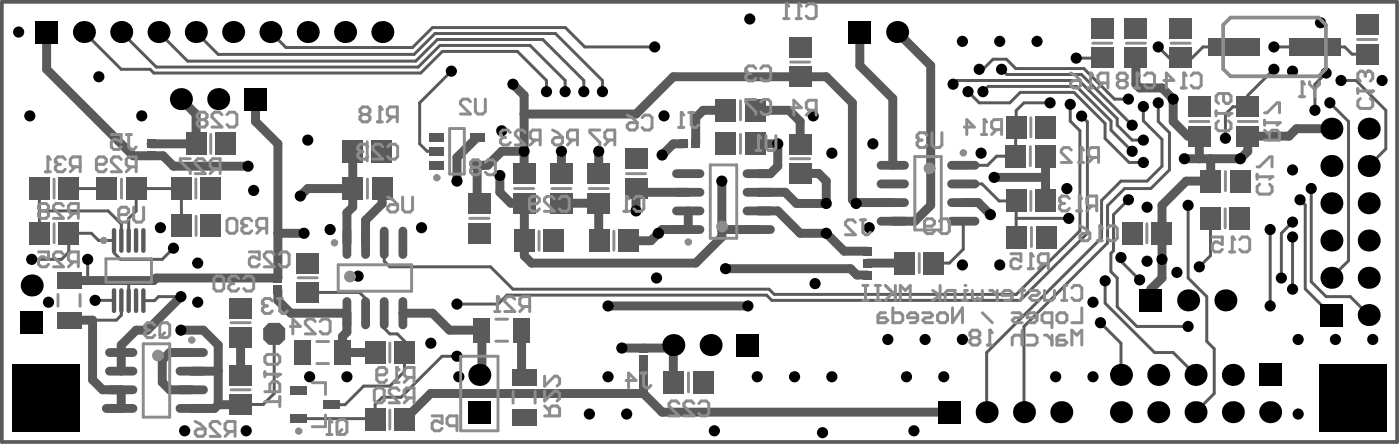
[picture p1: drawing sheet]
<svg xmlns="http://www.w3.org/2000/svg" width="317mm" height="101mm" viewBox="0 0 317 101" stroke-linecap="round" stroke-linejoin="round" font-family="sans-serif">
<path d="M.4 .4h316.4v99.8h-316.4z" fill="none" stroke="#5a5a5a" stroke-width=".85"/>
<g fill="none" stroke="#5a5a5a" stroke-width=".68">
<path d="M19 7.3l8.5 8.4h6.5l.9 .9h60.5l4.9-4.9h17l6.6 6.5v2.6M27.5 7.3l7.9 7.9h59.5l4.9-4.9h20.4l8 7.9v2.6M36 7.3l6.6 6.6h51.7l4.9-4.9h23.9l9.3 9.2v2.6M44.4 7.3l5.1 5h44.4l4.7-4.7h27.4l10.6 10.6v2.6M61.3 7.3l3.5 3.5h28.8l4.5-4.5h30.1l4.4 4.3h15.9M102.4 16.1l-7.2 7.2v9.3l1.7 1.7h2.2M216.1 19.1l.9-.9h27.7l8.7 8.7v1.5l3.4 3.4h2.5M222.1 15.7h.8l2.3-2.3h3l2.2 2.1h15.4l6.9 7h3.2M227.1 15.7l1.2 1.2h17l11.5 11.5M250 13.1l-5.9 .1M262.7 10.6l2.5 2.5h5.1l2.5-2.5h7.1M288.9 15.7l-5.9 5.9v2.6h-3.4l-1.7 1.7v5.4"/>
<path d="M288.9 10.6h16.1l1.6 1.7h3.5M300.7 16.6l-2.5 2.5v5.9M304.1 18.2h3.4l6.8 6.8v8.8l-3.9 3.8M219.5 20.8l2.6 2.5h6.9l2.4-2.3h12.2l7 7v3.4l5.5 5.4h3.2M222.9 20.8l1.2-1.2h20l7.9 7.8v2.1l4.8 4.8M238.1 23.3h-5.9l-1.7 1.8-.2 10.3h-4.3l-2 2.1h-5.5M242.7 23.7v3.8l2.2 2.2v22.6l-14.4 14.4h-54.9l-1.2-1.1h-58.1l-5.1-5.1h-22.8l-1.3-1.3v-4.2M245.3 26.3l1.3 1.3v25.3l-15.2 15.2h-56.4l-1.1-1.2h-58.9l-2.1 2h-9.3M259.3 24.2v3.2l4.2 4.2v6.1l-3.4 3.4h-5.9l-4.4 4.4v8.4l-26 26v13.5M262.7 23.3v4.2l2.5 2.6v8.4l-4.2 4.3h-5.9l-3.9 3.8v8.5l-19 18.9v19.4M301.6 23.3l4.2 4.2v31.6l-3.9 3.9M8.9 47.8h15.6l3 3v3.7l-.1-.1"/>
<path d="M8.9 42.8v10.1M15.6 42.8h8.6M19.9 58.8v4.8M39.3 56.3l-2.5 2.5h-9.5l-1.4-1.5v-2.8h-3.5l-1.7-1.6h-5.1v4.3l-1.6 1.6h-6.8M41.1 51.2v-8.4h-10.2v5l-1.7 1.7v5M218.5 41.7h4.2l3.9 3.9h3.9v8l.1 .1M218.5 50.2v6.3l-3.2 3.2h-3.5M230.5 49.5h11.9M254.2 58.4v.8l4.2 4.3M255.9 45.3l-3.4 3.4v8.1l-.6 .6v4.2l1.5 1.4v6.6l4.4 4.4h11.6M269.4 46.6v16.4l4.3 4.3v10.1l1.7 1.7v10.1l-4.3 4.2M274.5 49.5v8.5l-2.5 2.5"/>
<path d="M288.1 52v17.4M293.1 50.4l-2.5 2.5v10.1M293.1 53.7v11.9M294.8 45.3l1.2 1.2v19l5.9 5.9M297.4 42.8v21.1l3.3 3.4h5.5l4.2 4.1M21.6 68.1l4.3 .1M27.5 68.2v3.3l-1.1 1.1h-5.4M29.2 63.6v4.6M41 67.3h-5l-1 .9-2.4-.1M62.2 74v15.2l-2.5 2.5h-5.1M69.8 66.3h11.7l1.4 1.4v3.3M87.1 71v3.4l1.3 1.3h1.7l1.6 1.6v6.9l-3.3 3.3h-5.9l-4.2 4.3h-3.1"/>
<path d="M249.6 73.2l4.6 4.6v7.2M250.6 63.7v5l11.2 11.2h4.3l5 5.1M103.6 80.8h-3.4l-9.3 9.3h-4.2l-1.6 1.6v3.4l-.2-.2h-17.2"/>
</g>
<g fill="none" stroke="#5a5a5a" stroke-width="2">
<path d="M10.6 7.3v8.4l19.6 19.6h6.8l2.3 2.4h17M116.3 19.1l2.6 2.5v17.8M195 7.3v7.6l7.5 7.4v15.2M203.5 7.3l7.6 7.6v31.7l-3.6 3.6h-5M257.6 14.8v4.3l.8 .8h5.1l2.6 2.6v5l3.3 3.4h2.6v5.1M41 22.5l3.5 3.4v6.7h-10.2M58 22.5v5l5 5.1v30.4h-27.6l-.5 .6h-19.2M79.9 34.3l.1 12.6-1.3 1.3v6.8M108.2 31.1l-4.6 4.6v5.4M113.4 39.8v3.8l2.4 2.5h3.1v11.9l1.7 1.7h37.2l5.9-6v-12.6M118.9 25.9h25.3l8.5-8.5h34.7l5.9 5.9v22l.9 .8 .2-.2h8.1M118.9 34.3h-5.1l-3.2 3.2h-2.4v8.2l.5 .5"/>
<path d="M127.3 34.3v5.1M135.8 34.3v5.1M155.1 32.6h-2.4l-2.5 2.5M164.6 25h-5.1l-1.7 1.7v5.9M171.3 32.6h5.1v5.1l-1.7 1.7h-2.6M171.3 25h7.6l2.6 2.5v5.2M181.5 39.3h4.1l1.8 1.8v5h-6.8l-2.5-2.5h-6M237 35.4l.1 .1v10.1M274.5 36l.1 5.1h-5.6l-5.5 5.5v16.4l-2.5 2.6v2.5M301.9 29.2h-7.9l-1.7 1.7h-9.3v3.4l-1.7 1.7h-12.7M63 52.9h5.9M80 42.8h-10.2l-1.7 1.6"/>
<path d="M86.7 42.8v3.4l-3.8 3.7v5.1M127.3 46.1h8.5l.1 8.5M156.1 47.8v4.2h-5.9l-2.6 2.6h-5.1M156.1 43.6h-11l-.9-.9v5.1M163.7 52h8.4M172.1 47.8h4.3l5.1 5.1h5.9l4 4h5.3M196.7 59.7h8.5M218.5 45.9h3.4l2.7 2.8M225.5 40.2h11.6M15.7 72.6h5.3v13.5l2.3 2.3h4.2v4.2h-3.4M41 67.3l-7.6 7.6h-2.5l-3.4 3.3v6M41 74.9h5.1l3.4 3.3v13.6"/>
<path d="M43.5 79.9h-5l-1.7 1.7v5.1l1.7 1.7h5M54.6 76.5v8.6M63 65.7v2.4l2.9 2.9h12.8v4.3l-1 1v3.6h7.4M91.4 71h6.7l3.8 3.9h7.4v9.5l-.6 .6M118.3 74.9v10.1l.6 .6M137.9 69.4h31.7M141 78.9h11l.7-.7 .1 8.5M164.5 60.9h28.4l1.4 1.5h2.4M43.5 84.2h6M49.5 91.8l-.9 .8h-5.1M54.6 91.7l-5.1 .1M145.9 81.6v7.6"/>
<path d="M145.9 89.2h-48.2l-6 5.9M145.9 89.2l4.3 4.2h65.1"/>
</g>
<g fill="#000">
<circle cx="4.2" cy="7.3" r="1.27"/>
<circle cx="19" cy="7.3" r="2.5"/>
<circle cx="22.4" cy="17.4" r="1.27"/>
<circle cx="27.5" cy="7.3" r="2.5"/>
<circle cx="36" cy="7.3" r="2.5"/>
<circle cx="44.4" cy="7.3" r="2.5"/>
<circle cx="52.9" cy="7.3" r="2.5"/>
<circle cx="61.3" cy="7.3" r="2.5"/>
<circle cx="69.8" cy="7.3" r="2.5"/>
<circle cx="78.3" cy="7.3" r="2.5"/>
<circle cx="86.7" cy="7.3" r="2.5"/>
<circle cx="102.4" cy="16.1" r="1.27"/>
<circle cx="116.3" cy="19.1" r="1.27"/>
<circle cx="148.5" cy="10.6" r="1.27"/>
<circle cx="170" cy="4.3" r="1.27"/>
<circle cx="203.5" cy="7.3" r="2.5"/>
<circle cx="216.1" cy="19.1" r="1.27"/>
<circle cx="218.3" cy="9.4" r="1.27"/>
<circle cx="222.1" cy="15.7" r="1.27"/>
<circle cx="226.7" cy="9.4" r="1.27"/>
<circle cx="227.1" cy="15.7" r="1.27"/>
<circle cx="235.2" cy="9.4" r="1.27"/>
<circle cx="244.1" cy="13.2" r="1.27"/>
<circle cx="262.7" cy="10.6" r="1.27"/>
<circle cx="288.9" cy="15.7" r="1.27"/>
<circle cx="288.9" cy="10.6" r="1.27"/>
<circle cx="293.1" cy="16.1" r="1.27"/>
<circle cx="299.5" cy="5.2" r="1.27"/>
<circle cx="300.7" cy="16.6" r="1.27"/>
<circle cx="304.1" cy="18.2" r="1.27"/>
<circle cx="313.4" cy="18.2" r="1.27"/>
<circle cx="6.8" cy="26.3" r="1.27"/>
<circle cx="32.1" cy="26.3" r="1.27"/>
<circle cx="41" cy="22.5" r="2.5"/>
<circle cx="49.5" cy="22.5" r="2.5"/>
<circle cx="56.3" cy="37.7" r="1.27"/>
<circle cx="69.8" cy="31.8" r="1.27"/>
<circle cx="113.4" cy="39.8" r="1.27"/>
<circle cx="113.8" cy="29.7" r="1.27"/>
<circle cx="118.9" cy="34.3" r="1.27"/>
<circle cx="123.9" cy="20.8" r="1.27"/>
<circle cx="127.3" cy="34.3" r="1.27"/>
<circle cx="128.2" cy="20.8" r="1.27"/>
<circle cx="132.4" cy="20.8" r="1.27"/>
<circle cx="135.8" cy="34.3" r="1.27"/>
<circle cx="136.6" cy="20.8" r="1.27"/>
<circle cx="150.2" cy="35.1" r="1.27"/>
<circle cx="150.6" cy="26.3" r="1.27"/>
<circle cx="176.4" cy="32.6" r="1.27"/>
<circle cx="184.4" cy="26.3" r="1.27"/>
<circle cx="188.7" cy="34.7" r="1.27"/>
<circle cx="198" cy="32.6" r="1.27"/>
<circle cx="219.5" cy="20.8" r="1.27"/>
<circle cx="222.5" cy="34.7" r="1.27"/>
<circle cx="222.9" cy="20.8" r="1.27"/>
<circle cx="238.1" cy="23.3" r="1.27"/>
<circle cx="242.7" cy="23.7" r="1.27"/>
<circle cx="245.3" cy="26.3" r="1.27"/>
<circle cx="255.9" cy="22.5" r="1.27"/>
<circle cx="256.8" cy="34.3" r="1.27"/>
<circle cx="256.8" cy="28.4" r="1.27"/>
<circle cx="259.3" cy="31.8" r="1.27"/>
<circle cx="259.3" cy="24.2" r="1.27"/>
<circle cx="259.3" cy="36.8" r="1.27"/>
<circle cx="262.7" cy="23.3" r="1.27"/>
<circle cx="266.1" cy="22.5" r="1.27"/>
<circle cx="268.6" cy="36" r="1.27"/>
<circle cx="277.9" cy="31.3" r="1.27"/>
<circle cx="281.3" cy="36" r="1.27"/>
<circle cx="293.1" cy="38.5" r="1.27"/>
<circle cx="298.2" cy="25" r="1.27"/>
<circle cx="301.6" cy="23.3" r="1.27"/>
<circle cx="301.9" cy="29.2" r="2.5"/>
<circle cx="301.9" cy="37.6" r="2.5"/>
<circle cx="310.4" cy="29.2" r="2.5"/>
<circle cx="310.4" cy="37.6" r="2.5"/>
<circle cx="7.2" cy="58.8" r="1.27"/>
<circle cx="19.9" cy="58.8" r="1.27"/>
<circle cx="36.4" cy="51.6" r="1.27"/>
<circle cx="39.3" cy="56.3" r="1.27"/>
<circle cx="44.8" cy="59.7" r="1.27"/>
<circle cx="57.5" cy="43.2" r="1.27"/>
<circle cx="68.1" cy="44.4" r="1.27"/>
<circle cx="68.9" cy="52.9" r="1.27"/>
<circle cx="74.9" cy="52" r="1.27"/>
<circle cx="95.6" cy="51.6" r="1.27"/>
<circle cx="103.6" cy="41.1" r="1.27"/>
<circle cx="144.2" cy="47.8" r="1.27"/>
<circle cx="149.3" cy="52.9" r="1.27"/>
<circle cx="163.7" cy="41.1" r="1.27"/>
<circle cx="187.4" cy="52.9" r="1.27"/>
<circle cx="187.4" cy="46.1" r="1.27"/>
<circle cx="194.2" cy="46.1" r="1.27"/>
<circle cx="197.1" cy="51.6" r="1.27"/>
<circle cx="224.6" cy="48.7" r="1.27"/>
<circle cx="225.5" cy="40.2" r="1.27"/>
<circle cx="242" cy="42.8" r="1.27"/>
<circle cx="242.4" cy="49.5" r="1.27"/>
<circle cx="254.2" cy="58.4" r="1.27"/>
<circle cx="255.9" cy="45.3" r="1.27"/>
<circle cx="260.1" cy="47" r="1.27"/>
<circle cx="260.1" cy="59.2" r="1.27"/>
<circle cx="263.5" cy="58.8" r="1.27"/>
<circle cx="269.4" cy="46.6" r="1.27"/>
<circle cx="288.1" cy="52" r="1.27"/>
<circle cx="293.1" cy="53.7" r="1.27"/>
<circle cx="293.1" cy="50.4" r="1.27"/>
<circle cx="294.8" cy="45.3" r="1.27"/>
<circle cx="297.4" cy="42.8" r="1.27"/>
<circle cx="301.9" cy="46.1" r="2.5"/>
<circle cx="301.9" cy="54.5" r="2.5"/>
<circle cx="310.4" cy="46.1" r="2.5"/>
<circle cx="310.4" cy="54.5" r="2.5"/>
<circle cx="7.2" cy="64.7" r="2.5"/>
<circle cx="11" cy="68.5" r="1.27"/>
<circle cx="21.6" cy="68.1" r="1.27"/>
<circle cx="41" cy="74.9" r="1.27"/>
<circle cx="41" cy="67.3" r="1.27"/>
<circle cx="44.8" cy="68.5" r="1.27"/>
<circle cx="81.2" cy="62.6" r="1.27"/>
<circle cx="97.7" cy="77.8" r="1.27"/>
<circle cx="103.6" cy="68.9" r="1.27"/>
<circle cx="137.9" cy="69.4" r="1.27"/>
<circle cx="141" cy="78.9" r="1.27"/>
<circle cx="148.9" cy="63" r="1.27"/>
<circle cx="152.7" cy="78.2" r="2.5"/>
<circle cx="161.2" cy="78.2" r="2.5"/>
<circle cx="164.5" cy="60.9" r="1.27"/>
<circle cx="169.6" cy="69.4" r="1.27"/>
<circle cx="184.8" cy="64.3" r="1.27"/>
<circle cx="201.3" cy="77" r="1.27"/>
<circle cx="209.8" cy="77" r="1.27"/>
<circle cx="218.3" cy="60.1" r="1.27"/>
<circle cx="218.3" cy="77" r="1.27"/>
<circle cx="226.7" cy="60.1" r="1.27"/>
<circle cx="247.9" cy="68.5" r="1.27"/>
<circle cx="249.6" cy="73.2" r="1.27"/>
<circle cx="250.6" cy="63.7" r="1.27"/>
<circle cx="258.4" cy="63.5" r="1.27"/>
<circle cx="266.9" cy="61.8" r="1.27"/>
<circle cx="269.4" cy="68.1" r="2.5"/>
<circle cx="269.4" cy="74" r="1.27"/>
<circle cx="272" cy="60.5" r="1.27"/>
<circle cx="277.9" cy="68.1" r="2.5"/>
<circle cx="288.1" cy="69.4" r="1.27"/>
<circle cx="290.6" cy="63" r="1.27"/>
<circle cx="293.1" cy="65.6" r="1.27"/>
<circle cx="294.4" cy="77" r="1.27"/>
<circle cx="301.9" cy="63" r="2.5"/>
<circle cx="302.9" cy="77" r="1.27"/>
<circle cx="310.4" cy="63" r="2.5"/>
<circle cx="310.4" cy="71.4" r="2.5"/>
<circle cx="311.3" cy="77" r="1.27"/>
<circle cx="41.9" cy="97.7" r="1.27"/>
<circle cx="55.8" cy="97.7" r="1.27"/>
<circle cx="70.2" cy="85.4" r="1.27"/>
<circle cx="78.7" cy="85.4" r="1.27"/>
<circle cx="103.6" cy="80.8" r="1.27"/>
<circle cx="104.1" cy="85.4" r="1.27"/>
<circle cx="108.7" cy="85" r="2.5"/>
<circle cx="133.7" cy="93.9" r="1.27"/>
<circle cx="137.9" cy="85.4" r="1.27"/>
<circle cx="142.1" cy="93.9" r="1.27"/>
<circle cx="162" cy="97.7" r="1.27"/>
<circle cx="171.7" cy="85.4" r="1.27"/>
<circle cx="180.2" cy="85.4" r="1.27"/>
<circle cx="186.5" cy="98.1" r="1.27"/>
<circle cx="188.7" cy="85.4" r="1.27"/>
<circle cx="205.6" cy="85.4" r="1.27"/>
<circle cx="207.3" cy="97.7" r="1.27"/>
<circle cx="214" cy="85.4" r="1.27"/>
<circle cx="223.8" cy="93.4" r="2.5"/>
<circle cx="232.2" cy="93.4" r="2.5"/>
<circle cx="239.4" cy="85.4" r="1.27"/>
<circle cx="240.7" cy="93.4" r="2.5"/>
<circle cx="247.9" cy="85.4" r="1.27"/>
<circle cx="254.2" cy="93.4" r="2.5"/>
<circle cx="254.2" cy="85" r="2.5"/>
<circle cx="262.7" cy="85" r="2.5"/>
<circle cx="262.7" cy="93.4" r="2.5"/>
<circle cx="271.1" cy="93.4" r="2.5"/>
<circle cx="271.1" cy="85" r="2.5"/>
<circle cx="279.6" cy="93.4" r="2.5"/>
<circle cx="279.6" cy="85" r="2.5"/>
<circle cx="288.1" cy="93.4" r="2.5"/>
<circle cx="294.4" cy="93.9" r="1.27"/>
</g>
<g fill="#000">
<path d="M8.1 4.8h5v5h-5z" fill-rule="evenodd"/>
<path d="M192.5 4.8h5v5h-5z" fill-rule="evenodd"/>
<path d="M55.5 20h4.9v5h-4.9z" fill-rule="evenodd"/>
<path d="M4.7 70.7h5v5h-5z" fill-rule="evenodd"/>
<path d="M258.5 65.6h5v5h-5z" fill-rule="evenodd"/>
<path d="M299.4 68.9h5v5h-5z" fill-rule="evenodd"/>
<path d="M2.8 82.6h15.2v15.2h-15.2z" fill-rule="evenodd"/>
<path d="M106.2 91h5v4.9h-5z" fill-rule="evenodd"/>
<path d="M167.1 75.7h5v5h-5z" fill-rule="evenodd"/>
<path d="M212.8 91h5v4.9h-5z" fill-rule="evenodd"/>
<path d="M285.6 82.5h5v5h-5z" fill-rule="evenodd"/>
<path d="M299.2 82.6h15.3v15.2h-15.3z" fill-rule="evenodd"/>
</g>
<g fill="#5a5a5a">
<path d="M77.6 31.8h4.7v5h-4.7z" fill-rule="evenodd"/>
<path d="M84.3 31.8h4.6v5h-4.6z" fill-rule="evenodd"/>
<path d="M97.4 33.3h3.3v2h-3.3z" fill-rule="evenodd"/>
<path d="M144.9 80.6h2v2h-2z" fill-rule="evenodd"/>
</g>
<path d="M25.9 52.2v4.6M27.5 52.2v4.6M30.9 52.2v4.6M32.5 52.2v4.6M25.9 65.8v4.7M27.5 65.8v4.7M30.9 65.8v4.7M32.5 65.8v4.7" fill="none" stroke="#5a5a5a" stroke-width="1"/>
<path d="M78.7 52.4v5.3M78.7 68.4v5.3" fill="none" stroke="#5a5a5a" stroke-width="2"/>
<path d="M77.7 40.3h4.6v4.9h-4.6z" fill-rule="evenodd" fill="#5a5a5a"/>
<path d="M87.1 52.4v5.3M87.1 68.4v5.3" fill="none" stroke="#5a5a5a" stroke-width="2"/>
<path d="M84.3 40.3h4.7v4.9h-4.7z" fill-rule="evenodd" fill="#5a5a5a"/>
<path d="M91.4 52.4v5.3M91.4 68.4v5.3" fill="none" stroke="#5a5a5a" stroke-width="2"/>
<g fill="#5a5a5a">
<path d="M97.4 36.5h3.3v2h-3.3z" fill-rule="evenodd"/>
<path d="M97.4 30.1h3.3v2h-3.3z" fill-rule="evenodd"/>
<path d="M124.8 37.1h5v4.7h-5z" fill-rule="evenodd"/>
<path d="M144.9 77.9h2v2h-2z" fill-rule="evenodd"/>
<path d="M154.1 31.6h2v2h-2z" fill-rule="evenodd"/>
<path d="M179 30.3h5v4.7h-5z" fill-rule="evenodd"/>
<path d="M179 37h5v4.6h-5z" fill-rule="evenodd"/>
<path d="M179 15.1h5v4.6h-5z" fill-rule="evenodd"/>
<path d="M179 8.4h5v4.7h-5z" fill-rule="evenodd"/>
<path d="M280.5 28.5h5v4.7h-5z" fill-rule="evenodd"/>
<path d="M280.5 21.9h5v4.6h-5z" fill-rule="evenodd"/>
<path d="M307.6 10h5v4.6h-5z" fill-rule="evenodd"/>
<path d="M307.6 3.3h5v4.7h-5z" fill-rule="evenodd"/>
<path d="M124.8 43.7h5v4.7h-5z" fill-rule="evenodd"/>
</g>
<path d="M40.8 88.4h5.3" fill="none" stroke="#5a5a5a" stroke-width="2"/>
<g fill="#5a5a5a">
<path d="M33.2 34.3h2.1v2h-2.1z" fill-rule="evenodd"/>
<path d="M65.8 93.9h3.9v2h-3.9z" fill-rule="evenodd"/>
<path d="M65.8 87.6h3.9v2h-3.9z" fill-rule="evenodd"/>
<path d="M59.7 74.5l1.2-1.3h2.5l1.3 1.3v2.5l-1.3 1.2h-2.5l-1.2-1.2z" fill-rule="evenodd"/>
<path d="M62 62h2v2h-2z" fill-rule="evenodd"/>
<path d="M89.4 92.6h4.7v5h-4.7z" fill-rule="evenodd"/>
<path d="M82.7 92.6h4.7v5h-4.7z" fill-rule="evenodd"/>
<path d="M116 92.7h5.7v3.7h-5.7z" fill-rule="evenodd"/>
<path d="M123.2 52.1h4.7v5h-4.7z" fill-rule="evenodd"/>
<path d="M116.6 52.1h4.6v5h-4.6z" fill-rule="evenodd"/>
<path d="M140.2 52.1h4.7v5h-4.7z" fill-rule="evenodd"/>
</g>
<path d="M153.4 47.8h5.3M169.4 47.8h5.3" fill="none" stroke="#5a5a5a" stroke-width="2"/>
<g fill="#5a5a5a">
<path d="M195.7 61.3h2v2.1h-2z" fill-rule="evenodd"/>
<path d="M195.7 55.9h2v2.1h-2z" fill-rule="evenodd"/>
</g>
<path d="M199.8 50.2h5.3M199.8 41.7h5.3" fill="none" stroke="#5a5a5a" stroke-width="2"/>
<g fill="#5a5a5a">
<path d="M278.9 38.6h4.7v5h-4.7z" fill-rule="evenodd"/>
<path d="M272.2 38.6h4.7v5h-4.7z" fill-rule="evenodd"/>
<path d="M12.8 61.8h5.7v3.6h-5.7z" fill-rule="evenodd"/>
<path d="M12.8 70.8h5.7v3.6h-5.7z" fill-rule="evenodd"/>
<path d="M13.3 50.4h4.6v5h-4.6z" fill-rule="evenodd"/>
<path d="M6.6 50.4h4.7v5h-4.7z" fill-rule="evenodd"/>
<path d="M6.6 40.3h4.7v4.9h-4.7z" fill-rule="evenodd"/>
<path d="M13.3 40.3h4.6v4.9h-4.6z" fill-rule="evenodd"/>
</g>
<path d="M40.8 79.9h5.3M40.8 84.2h5.3M40.8 92.6h5.3" fill="none" stroke="#5a5a5a" stroke-width="2"/>
<path d="M29.2 52.2v4.6M29.2 65.8v4.7" fill="none" stroke="#5a5a5a" stroke-width="1"/>
<g fill="#5a5a5a">
<path d="M38.8 48.7h4.7v5h-4.7z" fill-rule="evenodd"/>
<path d="M45.5 48.7h4.6v5h-4.6z" fill-rule="evenodd"/>
<path d="M42.1 30.1h4.7v5h-4.7z" fill-rule="evenodd"/>
<path d="M38.8 40.3h4.6v4.9h-4.6z" fill-rule="evenodd"/>
<path d="M45.4 40.3h4.7v4.9h-4.7z" fill-rule="evenodd"/>
<path d="M33.2 31.6h2.1v2h-2.1z" fill-rule="evenodd"/>
<path d="M28.5 40.3h4.7v4.9h-4.7z" fill-rule="evenodd"/>
<path d="M66.8 77.1h3.7v5.7h-3.7z" fill-rule="evenodd"/>
<path d="M73.3 90.8h3.8v2h-3.8z" fill-rule="evenodd"/>
<path d="M67.3 64h5v4.6h-5z" fill-rule="evenodd"/>
<path d="M67.3 57.3h5v4.7h-5z" fill-rule="evenodd"/>
<path d="M62 64.7h2v2h-2z" fill-rule="evenodd"/>
<path d="M82.7 77.4h4.7v5h-4.7z" fill-rule="evenodd"/>
<path d="M89.4 77.4h4.7v5h-4.7z" fill-rule="evenodd"/>
</g>
<path d="M82.9 52.4v5.3M82.9 68.4v5.3" fill="none" stroke="#5a5a5a" stroke-width="2"/>
<g fill="#5a5a5a">
<path d="M116 83.7h5.7v3.7h-5.7z" fill-rule="evenodd"/>
<path d="M116.4 37.1h5v4.7h-5z" fill-rule="evenodd"/>
<path d="M150.5 84.2h4.6v5h-4.6z" fill-rule="evenodd"/>
</g>
<path d="M153.4 39.4h5.3M153.4 52h5.3M153.4 43.6h5.3" fill="none" stroke="#5a5a5a" stroke-width="2"/>
<g fill="#5a5a5a">
<path d="M156.8 31.6h2v2h-2z" fill-rule="evenodd"/>
<path d="M141.7 40.4h5v4.6h-5z" fill-rule="evenodd"/>
<path d="M141.7 33.7h5v4.7h-5z" fill-rule="evenodd"/>
</g>
<path d="M169.4 39.4h5.3M169.4 52h5.3M169.4 43.6h5.3" fill="none" stroke="#5a5a5a" stroke-width="2"/>
<g fill="#5a5a5a">
<path d="M168.9 30.1h4.7v5h-4.7z" fill-rule="evenodd"/>
<path d="M162.3 30.1h4.6v5h-4.6z" fill-rule="evenodd"/>
<path d="M162.3 22.5h4.6v5h-4.6z" fill-rule="evenodd"/>
<path d="M168.9 22.5h4.7v5h-4.7z" fill-rule="evenodd"/>
<path d="M195.7 58.6h2v2.1h-2z" fill-rule="evenodd"/>
<path d="M209.5 57.2h4.6v4.9h-4.6z" fill-rule="evenodd"/>
<path d="M202.8 57.2h4.7v4.9h-4.7z" fill-rule="evenodd"/>
</g>
<path d="M199.8 37.5h5.3M199.8 45.9h5.3" fill="none" stroke="#5a5a5a" stroke-width="2"/>
<g fill="#5a5a5a">
<path d="M228.3 51.2h4.6v5h-4.6z" fill-rule="evenodd"/>
<path d="M234.9 51.2h4.7v5h-4.7z" fill-rule="evenodd"/>
<path d="M228 32.9h4.7v5h-4.7z" fill-rule="evenodd"/>
<path d="M234.7 32.9h4.6v5h-4.6z" fill-rule="evenodd"/>
<path d="M228.1 26.4h4.7v5h-4.7z" fill-rule="evenodd"/>
<path d="M234.8 26.4h4.6v5h-4.6z" fill-rule="evenodd"/>
<path d="M261.1 50.4h4.6v5h-4.6z" fill-rule="evenodd"/>
<path d="M254.4 50.4h4.7v5h-4.7z" fill-rule="evenodd"/>
<path d="M247.5 10.8h5v4.7h-5z" fill-rule="evenodd"/>
<path d="M247.5 4.1h5v4.7h-5z" fill-rule="evenodd"/>
<path d="M255.1 10.8h5v4.7h-5z" fill-rule="evenodd"/>
<path d="M255.1 4.1h5v4.7h-5z" fill-rule="evenodd"/>
<path d="M269.5 28.5h5v4.7h-5z" fill-rule="evenodd"/>
<path d="M269.5 21.9h5v4.6h-5z" fill-rule="evenodd"/>
<path d="M274.1 8.6h11.6v4h-11.6z" fill-rule="evenodd"/>
<path d="M107.5 72h3.6v5.7h-3.6z" fill-rule="evenodd"/>
<path d="M116.5 72h3.6v5.7h-3.6z" fill-rule="evenodd"/>
<path d="M116.4 43.7h5v4.7h-5z" fill-rule="evenodd"/>
<path d="M228.1 43.1h4.7v5h-4.7z" fill-rule="evenodd"/>
<path d="M234.8 43.1h4.6v5h-4.6z" fill-rule="evenodd"/>
<path d="M272.2 47h4.7v5h-4.7z" fill-rule="evenodd"/>
<path d="M278.9 47h4.6v5h-4.6z" fill-rule="evenodd"/>
</g>
<path d="M24.8 88.4h5.4" fill="none" stroke="#5a5a5a" stroke-width="2"/>
<path d="M133.6 52.1h4.6v5h-4.6z" fill-rule="evenodd" fill="#5a5a5a"/>
<path d="M215.8 50.2h5.3M215.8 41.7h5.3M24.8 79.9h5.4M24.8 84.2h5.4M24.8 92.6h5.4" fill="none" stroke="#5a5a5a" stroke-width="2"/>
<g fill="#5a5a5a">
<path d="M21.9 40.3h4.6v4.9h-4.6z" fill-rule="evenodd"/>
<path d="M52.1 89.4h5v4.6h-5z" fill-rule="evenodd"/>
<path d="M52.1 82.7h5v4.7h-5z" fill-rule="evenodd"/>
<path d="M75.8 77.1h3.7v5.7h-3.7z" fill-rule="evenodd"/>
<path d="M52.1 67.5h5v4.7h-5z" fill-rule="evenodd"/>
<path d="M106.2 50.5h5v4.7h-5z" fill-rule="evenodd"/>
<path d="M48.8 30.1h4.7v5h-4.7z" fill-rule="evenodd"/>
<path d="M106.5 36.5h3.4v2h-3.4z" fill-rule="evenodd"/>
<path d="M106.5 30.1h3.4v2h-3.4z" fill-rule="evenodd"/>
<path d="M133.3 37.1h5v4.7h-5z" fill-rule="evenodd"/>
<path d="M157.1 84.2h4.7v5h-4.7z" fill-rule="evenodd"/>
</g>
<path d="M215.8 37.5h5.3M215.8 45.9h5.3" fill="none" stroke="#5a5a5a" stroke-width="2"/>
<g fill="#5a5a5a">
<path d="M265.3 4.1h5v4.7h-5z" fill-rule="evenodd"/>
<path d="M265.3 10.8h5v4.7h-5z" fill-rule="evenodd"/>
<path d="M292.4 8.6h11.6v4h-11.6z" fill-rule="evenodd"/>
<path d="M52.1 74.2h5v4.6h-5z" fill-rule="evenodd"/>
<path d="M133.3 43.7h5v4.7h-5z" fill-rule="evenodd"/>
<path d="M106.2 43.9h5v4.6h-5z" fill-rule="evenodd"/>
</g>
<g fill="none" stroke="#8c8c8c" stroke-width=".67">
<path d="M179.3 14.1h4.3M247.8 9.8h4.4M255.4 9.8h4.4M265.6 9.8h4.3M307.9 9h4.3M47.8 30.5v4.3M83.3 32.1v4.4M102 29.1h3.3v10.4h-3.3zM142.1 39.4h4.3M161.1 37.4h6v16.6h-6zM167.9 22.8v4.4M167.9 30.5v4.3"/>
<path d="M179.3 36h4.3M207.5 35.5h6v16.6h-6zM233.7 33.2v4.4M233.8 26.7v4.3M269.8 27.5h4.3M277.9 38.9v4.3M280.8 27.5h4.3M12.3 40.6v4.3M12.3 50.7v4.4M24 58.7h10.3v5.3h-10.3zM27.5 40.6v4.3M44.4 40.6v4.3"/>
<path d="M44.5 49v4.4M83.3 40.6v4.3M106.5 49.5h4.4M116.7 42.8h4.3M122.2 52.4v4.3M125.2 42.8h4.3M133.6 42.8h4.3M139.2 52.4v4.3M208.5 57.5v4.3M233.8 43.4v4.3M233.9 51.6v4.3M260.1 50.7v4.4"/>
<path d="M277.9 47.3v4.4M13.2 66.8v2.6M18.1 66.8v2.6M32.5 78h6v16.6h-6zM52.4 73.2h4.3M67.6 63h4.4M71.8 77.4h2.7M76.7 60h16.6v6h-16.6zM88.4 77.8v4.3M112.5 72.4h2.6M112.5 77.4h2.6M52.4 88.4h4.3"/>
<path d="M70.8 86.8h3v2.6M71.8 82.4h2.7M73.8 94.1v2.6h-3M88.4 93v4.3M104.5 80.8h8.4v16.9h-8.4zM116.4 88.7v2.7M121.4 88.7v2.7M156.1 84.5v4.4"/>
</g>
<path d="M277.4 5.7l1.7-1.7h19.9l1.7 1.7v9.9l-1.7 1.7h-19.9l-1.7-1.7z" fill="none" stroke="#8c8c8c" stroke-width=".85"/>
<path d="M286.8 31.8h3.4v-1.7l-.6-.6h-1.1l-.6 .6v1.7M286.8 29.5l1.1 1.1M286.8 27.3v1.1M286.8 27.8h3.4" fill="none" stroke="#8c8c8c" stroke-width=".68"/>
<circle cx="290.2" cy="27.8" r=".34" fill="#8c8c8c"/>
<path d="M286.8 25.6h.6l2.2-2.3h.6v2.3M290.2 27.8l-.6 .6M307.9 20.1v1.1M307.9 20.6h3.4M308.5 22.3l-.6 .6v1.1l.6 .6h2.3l.5-.6v-1.1l-.5-.6" fill="none" stroke="#8c8c8c" stroke-width=".68"/>
<circle cx="311.3" cy="20.6" r=".34" fill="#8c8c8c"/>
<path d="M310.2 16.1h.6l.5 .6v1.1l-.5 .6M311.3 20.6l-.5 .6" fill="none" stroke="#8c8c8c" stroke-width=".68"/>
<circle cx="310.2" cy="16.1" r=".34" fill="#8c8c8c"/>
<path d="M309.6 16.7v.6M309.6 16.7l-.5-.6h-.6l-.6 .6v1.1l.6 .6M310.2 16.1l-.6 .6M9.3 47.8l-.6-.5v-.6l.6-.6h1.1l.6 .6v.6l-.6 .5M9.3 47.8l-.6 .6v.5l.6 .6h1.1l.6-.6v-.5l-.6-.6M9.3 47.8h1.1M14.4 46.7l-.6-.6h-1.1l-.6 .6v.6l2.3 2.2h-2.3M16.6 48.4l-1.1 1.1M17.8 48.4h-1.7l-.6-.6v-1.1l.6-.6h1.7v3.4M35.1 73.7l-.6-.5h-1.1l-.5 .5v.6M36.2 73.7l.6-.5h1.1l.6 .5v2.3l-.6 .5h-1.1l-.6-.5zM37.4 75.4l-1.2 1.1" fill="none" stroke="#8c8c8c" stroke-width=".68"/>
<circle cx="32.9" cy="74.3" r=".34" fill="#8c8c8c"/>
<path d="M26.9 48.7h1.7l.6-.6v-.6l-.6-.5h-1.1l-.6 .5v2.3l.6 .6h1.1l.6-.6M30.3 47v2.8l.6 .6h1.1l.6-.6v-2.8M32.9 74.3l.5 .6M33.4 74.9h.6M33.4 74.9l-.5 .5v.6l.5 .5h1.1l.6-.5M61.8 68.2l-.6-.5h-1.1l-.6 .5v.6M62.9 67.7h1.1M63.4 67.7v2.8l.6 .6h.6l.5-.6" fill="none" stroke="#8c8c8c" stroke-width=".68"/>
<circle cx="59.5" cy="68.8" r=".34" fill="#8c8c8c"/>
<path d="M83.4 33.3l-.5-.6h-1.2l-.5 .6v.5M86.8 33.3l-.6-.6h-1.1l-.6 .6v.5l2.3 2.3h-2.3M87.9 33.3l.6-.6h1.1l.6 .6v2.2l-.6 .6h-1.1l-.6-.6M59.5 68.8l.6 .6M60.1 69.4h.5M60.1 69.4l-.6 .5v.6l.6 .6h1.1l.6-.6M85.4 88h1.2l.5 .5v2.3l-.5 .5h-1.2l-.5-.5v-2.3zM90.5 88.5l-.5-.5h-1.2l-.5 .5v.6l2.2 2.2h-2.2M92.8 90.2l-1.2 1.1M93.9 90.2h-1.7l-.6-.6v-1.1l.6-.5h1.7v3.3M98 94.3h2.3v1.7l-1.2-.6h-.5l-.6 .6v1.1l.6 .6h1.1l.6-.6M103.6 96.5h-1.7l-.5-.5v-1.1l.5-.6h1.7v3.4" fill="none" stroke="#8c8c8c" stroke-width=".68"/>
<circle cx="81.2" cy="33.8" r=".34" fill="#8c8c8c"/>
<path d="M81.2 33.8l.5 .6M81.7 34.4h.6M81.7 34.4l-.5 .6v.5l.5 .6h1.2l.5-.6M112.2 70.6h1.2M112.8 67.3v3.3M116.7 67.8l-.5-.5h-1.1l-.6 .5v.6l2.2 2.2h-2.2M119 69.5l-1.1 1.1M120.1 69.5h-1.7l-.5-.6v-1.1l.5-.5h1.7v3.3" fill="none" stroke="#8c8c8c" stroke-width=".68"/>
<circle cx="112.8" cy="67.3" r=".34" fill="#8c8c8c"/>
<path d="M153.9 28.9h1.2M154.5 25.5v3.4M156.2 25.5h1.1M156.8 25.5v2.8l.5 .6h.6l.6-.6M112.8 67.3l.6 .5" fill="none" stroke="#8c8c8c" stroke-width=".68"/>
<circle cx="154.5" cy="25.5" r=".34" fill="#8c8c8c"/>
<path d="M142.2 28.4l.6-.6h1.7v1.1l-.6 .6h-1.1l-.6-.6zM142.2 26.1l1.2 .6 1.1 1.1M145.6 26.7l.6-.6h1.1l.6 .6v2.2l-.6 .6h-1.1l-.6-.6M154.5 25.5l.6 .6M222.6 30.5h1.2M223.2 27.1v3.4M226 29.4l-1.1 1.1M227.1 29.4h-1.6l-.6-.6v-1.1l.6-.6h1.6v3.4" fill="none" stroke="#8c8c8c" stroke-width=".68"/>
<circle cx="223.2" cy="27.1" r=".34" fill="#8c8c8c"/>
<path d="M218.7 28.8h2.2l-1.6-1.7v3.4M223.2 27.1l.6 .6M278.9 57.1h1.1M279.5 53.7v3.4M281.1 54.3l.6-.6h1.1l.6 .6v2.3l-.6 .5h-1.1l-.6-.5" fill="none" stroke="#8c8c8c" stroke-width=".68"/>
<circle cx="279.5" cy="53.7" r=".34" fill="#8c8c8c"/>
<path d="M14.8 36.1l-.6-.5h-1.1l-.5 .5v.6M17.1 37.8l-1.2 1.1M18.2 37.8h-1.7l-.6-.5v-1.2l.6-.5h1.7v3.3M8.7 57.1h2.3v1.7l-1.1-.6h-.6l-.6 .6v1.1l.6 .6h1.1l.6-.6M14.4 57.7l-.6-.6h-1.1l-.6 .6v.5l2.3 2.3h-2.3M16.6 59.4l-1.1 1.1M17.8 59.4h-1.7l-.6-.6v-1.1l.6-.6h1.7v3.4M274.9 53.7h2.3v1.7l-1.1-.5h-.6l-.6 .5v1.2l.6 .5h1.1l.6-.5M279.5 53.7l.5 .6" fill="none" stroke="#8c8c8c" stroke-width=".68"/>
<circle cx="12.6" cy="36.7" r=".34" fill="#8c8c8c"/>
<path d="M10.3 38.9h1.1M10.9 35.6v3.3M12.6 36.7l.5 .6M13.1 37.3h.6M13.1 37.3l-.5 .5v.6l.5 .5h1.1l.6-.5" fill="none" stroke="#8c8c8c" stroke-width=".68"/>
<circle cx="10.9" cy="35.6" r=".34" fill="#8c8c8c"/>
<path d="M10.9 35.6l.5 .5M43.1 36h-2.2v.6l2.2 2.2v.6M46.5 36.6l-.5-.6h-1.2l-.5 .6v.5l2.2 2.3h-2.2M48.8 38.2l-1.1 1.2M49.9 38.2h-1.7l-.5-.5v-1.1l.5-.6h1.7v3.4M60.1 88.8h3.3v-1.7l-.5-.6h-1.1l-.6 .6v1.7M60.1 91.1h3.3M60.1 84.3v1.1M60.1 84.9h3.3M63.4 89.9v2.3" fill="none" stroke="#8c8c8c" stroke-width=".68"/>
<circle cx="63.4" cy="84.9" r=".34" fill="#8c8c8c"/>
<path d="M60.6 80.4h2.3l.5 .5v1.1l-.5 .6h-2.3l-.5-.6v-1.1zM63.4 84.9l-.5 .5M74.2 98.5h1.1M74.7 95.1v3.4M76.4 95.7l.6-.6h1.1l.6 .6v2.3l-.6 .5h-1.1l-.6-.5zM77.5 97.4l-1.1 1.1" fill="none" stroke="#8c8c8c" stroke-width=".68"/>
<circle cx="74.7" cy="95.1" r=".34" fill="#8c8c8c"/>
<path d="M56.5 57.1h2.3v1.7l-1.1-.6h-.6l-.6 .6v1.1l.6 .6h1.1l.6-.6M62.2 57.7l-.6-.6h-1.1l-.6 .6v.5l2.3 2.3h-2.3M63.3 57.7l.6-.6h1.1l.6 .6v2.2l-.6 .6h-1.1l-.6-.6M74.7 95.1l.6 .6M89.4 86.7h1.1M90 83.3v3.4M92.8 85.6l-1.2 1.1M93.9 85.6h-1.7l-.6-.6v-1.1l.6-.6h1.7v3.4" fill="none" stroke="#8c8c8c" stroke-width=".68"/>
<circle cx="90" cy="83.3" r=".34" fill="#8c8c8c"/>
<path d="M85.6 27.6h1.1M86.2 24.2v3.4M89 26.5l-1.2 1.1M90.1 26.5h-1.7l-.6-.6v-1.1l.6-.6h1.7v3.4M85.4 85h1.7l.6-.6v-.5l-.6-.6h-1.1l-.6 .6v2.2l.6 .6h1.1l.6-.6M90 83.3l.5 .6" fill="none" stroke="#8c8c8c" stroke-width=".68"/>
<circle cx="86.2" cy="24.2" r=".34" fill="#8c8c8c"/>
<path d="M82.2 25.9l-.6-.5v-.6l.6-.6h1.1l.6 .6v.6l-.6 .5M82.2 25.9l-.6 .6v.6l.6 .5h1.1l.6-.5v-.6l-.6-.6M82.2 25.9h1.1M86.2 24.2l.5 .6M115.7 30.1l-.5-.6h-1.2l-.5 .6v.5M119.1 30.1l-.5-.6h-1.2l-.5 .6v.5l2.2 2.3h-2.2M121.4 31.7l-1.2 1.2M122.5 31.7h-1.7l-.6-.5v-1.1l.6-.6h1.7v3.4M123.5 94.3h3.4v-1.7l-.6-.6h-1.1l-.6 .6v1.7M123.5 85.3v2.2l2.3-2.2h.5l.6 .5v1.2l-.6 .5M123.5 88.7v2.2l2.3-2.2h.5l.6 .5v1.2l-.6 .5M123.5 92l1.1 1.2" fill="none" stroke="#8c8c8c" stroke-width=".68"/>
<circle cx="113.5" cy="30.6" r=".34" fill="#8c8c8c"/>
<g fill="none" stroke="#8c8c8c" stroke-width=".68">
<path d="M113.5 30.6l.5 .6M114 31.2h.6M114 31.2l-.5 .5v.6l.5 .6h1.2l.5-.6M125.3 31.7l.6-.5h1.7v1.1l-.6 .6h-1.1l-.6-.6zM125.3 29.5l1.1 .6 1.2 1.1M129.8 31.7l-1.1 1.2M131 31.7h-1.7l-.6-.5v-1.1l.6-.6h1.7v3.4M171.5 34.1h1.1M172 30.8v3.3M173.7 30.8v2.8l.6 .5h1.1l.6-.5v-2.8M142 86.3h2.2l-1.6-1.7v3.4M145.4 84.6h1.1"/>
<path d="M145.9 84.6v2.8l.6 .6h.6l.5-.6"/>
</g>
<circle cx="172" cy="30.8" r=".34" fill="#8c8c8c"/>
<path d="M180.6 4.2h1.1M181.2 .8v3.4M182.8 1.4l.6-.6h1.1l.6 .6v2.3l-.6 .5h-1.1l-.6-.5M171.4 22.6h-2.3v.5l2.3 2.3v.5M172 30.8l.6 .5M172.5 23.1l.6-.5h1.1l.6 .5v2.3l-.6 .5h-1.1l-.6-.5M179.5 24.4h2.2l-1.7-1.7v3.4M184 25l-1.2 1.1M185.1 25h-1.7l-.6-.6v-1.1l.6-.6h1.7v3.4" fill="none" stroke="#8c8c8c" stroke-width=".68"/>
<circle cx="181.2" cy=".8" r=".34" fill="#8c8c8c"/>
<path d="M177.8 4.2h1.1M178.3 .8v3.4M181.2 .8l.5 .6" fill="none" stroke="#8c8c8c" stroke-width=".68"/>
<circle cx="178.3" cy=".8" r=".34" fill="#8c8c8c"/>
<path d="M171.4 15.5l-.6-.5h-1.1l-.6 .5v.6M172.5 15.5l.6-.5h1.1l.6 .5v2.3l-.6 .5h-1.1l-.6-.5M178.3 .8l.6 .6" fill="none" stroke="#8c8c8c" stroke-width=".68"/>
<circle cx="169.1" cy="16.1" r=".34" fill="#8c8c8c"/>
<path d="M169.1 16.1l.6 .5M169.7 16.6h.6M169.7 16.6l-.6 .6v.6l.6 .5h1.1l.6-.5M210.2 30.6l-.5-.5h-1.2l-.5 .5v.6M211.4 30.1v2.8l.5 .6h1.1l.6-.6v-2.8M194 50.4l-.6-.5h-1.1l-.6 .5v.6l2.3 2.2h-2.3M195.1 49.9h1.1M195.7 49.9v2.8l.5 .5h.6l.6-.5" fill="none" stroke="#8c8c8c" stroke-width=".68"/>
<circle cx="208" cy="31.2" r=".34" fill="#8c8c8c"/>
<path d="M208 31.2l.5 .6M208.5 31.8h.6M208.5 31.8l-.5 .5v.6l.5 .6h1.2l.5-.6M233.8 57.5v3.4M236.6 59.8l-1.1 1.1M237.7 59.8h-1.7l-.5-.6v-1.1l.5-.6h1.7v3.4M233.2 60.9h1.1" fill="none" stroke="#8c8c8c" stroke-width=".68"/>
<circle cx="233.8" cy="57.5" r=".34" fill="#8c8c8c"/>
<path d="M229.3 57.5h2.2v1.7l-1.1-.5h-.6l-.5 .5v1.2l.5 .5h1.2l.5-.5M233.8 57.5l.5 .6M248.9 54.6h1.1M249.4 51.2v3.4M251.1 51.8l.6-.6h1.1l.6 .6v2.2l-.6 .6h-1.1l-.6-.6" fill="none" stroke="#8c8c8c" stroke-width=".68"/>
<circle cx="249.4" cy="51.2" r=".34" fill="#8c8c8c"/>
<path d="M246.7 19.9h1.2M247.3 16.6v3.3M250.1 18.8l-1.1 1.1M251.3 18.8h-1.7l-.6-.6v-1.1l.6-.5h1.7v3.3M244.9 51.2l1.1 .6 1.2 1.1M244.9 53.5l.6-.6h1.7v1.1l-.6 .6h-1.1l-.6-.6zM249.4 51.2l.6 .6" fill="none" stroke="#8c8c8c" stroke-width=".68"/>
<circle cx="247.3" cy="16.6" r=".34" fill="#8c8c8c"/>
<path d="M242.8 16.6l1.1 .5 1.2 1.1M242.8 18.8l.6-.6h1.7v1.2l-.6 .5h-1.1l-.6-.5zM247.3 16.6l.6 .5M257.3 19.9h1.1M257.9 16.6v3.3M259.6 17.1l.5-.5h1.2l.5 .5v2.3l-.5 .5h-1.2l-.5-.5" fill="none" stroke="#8c8c8c" stroke-width=".68"/>
<circle cx="257.9" cy="16.6" r=".34" fill="#8c8c8c"/>
<path d="M253.9 18.2l-.5-.5v-.6l.5-.5h1.2l.5 .5v.6l-.5 .5M253.9 18.2l-.5 .6v.6l.5 .5h1.2l.5-.5v-.6l-.5-.6M253.9 18.2h1.2M257.9 16.6l.5 .5M285.1 39.5v1.1M285.1 40.1h3.4M285.7 41.8l-.6 .5v1.2l.6 .5h2.2l.6-.5v-1.2l-.6-.5" fill="none" stroke="#8c8c8c" stroke-width=".68"/>
<circle cx="288.5" cy="40.1" r=".34" fill="#8c8c8c"/>
<g fill="none" stroke="#8c8c8c" stroke-width=".68">
<path d="M285.1 37.8h.6l2.2-2.2h.6v2.2M87.9 46.9l.6-.5h1.7v1.1l-.6 .6h-1.1l-.6-.6zM87.9 44.7l1.2 .6 1.1 1.1M91.3 44.7v2.8l.6 .6h1.1l.6-.6v-2.8M120.1 46.2h1.7l.5-.5v-.6l-.5-.6h-1.2l-.5 .6v2.2l.5 .6h1.2l.5-.6M125.7 45.1l-.5-.6h-1.2l-.5 .6v.6l2.2 2.2h-2.2M126.8 45.1l.6-.6h1.1l.6 .6v2.2l-.6 .6h-1.1l-.6-.6M141.5 47.9h1.1M142.1 44.5v3.4M143.8 45.1l.5-.6h1.2l.5 .6v2.2l-.5 .6h-1.2l-.5-.6M288.5 40.1l-.6 .5M65.8 74h2.3l-1.7-1.7v3.4"/>
<path d="M71.5 72.9l-.6-.6h-1.1l-.6 .6v.6l2.3 2.2h-2.3M72.6 72.9l.6-.6h1.1l.6 .6v2.2l-.6 .6h-1.1l-.6-.6"/>
</g>
<circle cx="142.1" cy="44.5" r=".34" fill="#8c8c8c"/>
<path d="M275.8 25.1v1.2M275.8 25.7h3.4M276.4 27.4l-.6 .6v1.1l.6 .6h2.2l.6-.6v-1.1l-.6-.6M142.1 44.5l.5 .6" fill="none" stroke="#8c8c8c" stroke-width=".68"/>
<circle cx="279.2" cy="25.7" r=".34" fill="#8c8c8c"/>
<path d="M45.3 27.1l-.6-.5v-.6l.6-.6h1.1l.6 .6v.6l-.6 .5M45.3 27.1l-.6 .6v.5l.6 .6h1.1l.6-.6v-.5l-.6-.6M45.3 27.1h1.1M50.3 26l-.5-.6h-1.2l-.5 .6v.6l2.2 2.2h-2.2M51.5 26l.5-.6h1.2l.5 .6v2.2l-.5 .6h-1.2l-.5-.6M244.6 36.8h1.2M245.2 33.5v3.3M248 35.7l-1.1 1.1M249.1 35.7h-1.6l-.6-.6v-1.1l.6-.5h1.6v3.3M277.5 21.2v1.7l.5 .6h.6l.6-.6v-1.1l-.6-.6h-2.2l-.6 .6v1.1l.6 .6M279.2 25.7l-.6 .6" fill="none" stroke="#8c8c8c" stroke-width=".68"/>
<circle cx="245.2" cy="33.5" r=".34" fill="#8c8c8c"/>
<path d="M295.3 18.5v3.4M297 18.5v.6l1.1 1.1M299.2 18.5v.6l-1.1 1.1M242.9 34l-.5-.5h-1.2l-.5 .5v.6l2.2 2.2h-2.2M245.2 33.5l.6 .5M294.7 21.9h1.2M298.1 20.2v1.7" fill="none" stroke="#8c8c8c" stroke-width=".68"/>
<circle cx="295.3" cy="18.5" r=".34" fill="#8c8c8c"/>
<g fill="none" stroke="#8c8c8c" stroke-width=".68">
<path d="M295.3 18.5l.6 .6M21.9 37.3h1.6l.6-.6v-.6l-.6-.5h-1.1l-.5 .5v2.3l.5 .5h1.1l.6-.5M25.2 30.5h2.3v1.7l-1.1-.6h-.6l-.6 .6v1.1l.6 .6h1.1l.6-.6M27.5 36.1l-.6-.5h-1.1l-.6 .5v.6l2.3 2.2h-2.3M28.6 30.5h1.2M29.2 30.5v2.8l.6 .6h.5l.6-.6M29.8 37.8l-1.2 1.1M30.9 37.8h-1.7l-.6-.5v-1.2l.6-.5h1.7v3.3M57.1 50.1l-.6-.6h-1.1l-.5 .6v.5M59.4 51.8l-1.2 1.1M60.5 51.8h-1.7l-.6-.6v-1.1l.6-.6h1.7v3.4M44.3 97.8l.5-.5h1.7v1.1l-.5 .5h-1.2l-.5-.5z"/>
<path d="M44.3 95.6l1.1 .5 1.1 1.2M49.9 96.1l-.5-.5h-1.2l-.5 .5v.6l2.2 2.2h-2.2M52.2 97.8l-1.2 1.1M53.3 97.8h-1.7l-.6-.5v-1.2l.6-.5h1.7v3.3"/>
</g>
<circle cx="54.9" cy="50.6" r=".34" fill="#8c8c8c"/>
<path d="M52 49.5h1.2l.5 .6v2.2l-.5 .6h-1.2l-.5-.6v-2.2zM54.9 50.6l.5 .6M55.4 51.2h.6M55.4 51.2l-.5 .6v.5l.5 .6h1.1l.6-.6M54.1 63.2l-.5-.6h-1.1l-.6 .6v.5M55.3 63.2l.5-.6h1.2l.5 .6v2.2l-.5 .6h-1.2l-.5-.6" fill="none" stroke="#8c8c8c" stroke-width=".68"/>
<circle cx="51.9" cy="63.7" r=".34" fill="#8c8c8c"/>
<g fill="none" stroke="#8c8c8c" stroke-width=".68">
<path d="M106.7 23l-.6-.5h-1.1l-.6 .5v.6l2.3 2.3h-2.3M107.3 37.9l-.6-.5v-.6l.6-.6h1.1l.6 .6v.6l-.6 .5M107.3 37.9l-.6 .6v.6l.6 .5h1.1l.6-.5v-.6l-.6-.6M107.3 37.9h1.1M107.8 22.5v2.8l.6 .6h1.1l.6-.6v-2.8M110.1 36.8l.6-.6h1.1l.5 .6v2.3l-.5 .5h-1.1l-.6-.5M136 29.5h-2.2v.6l2.2 2.2v.6M138.3 31.7l-1.1 1.2M139.4 31.7h-1.7l-.5-.5v-1.1l.5-.6h1.7v3.4M49.1 62.6h1.1l.6 .6v2.2l-.6 .6h-1.1l-.6-.6v-2.2zM51.9 63.7l.6 .6M52.5 64.3h.5"/>
<path d="M52.5 64.3l-.6 .6v.5l.6 .6h1.1l.5-.6M200.8 70.9h-1.1l-.6 .6v1.7h1.7l.6-.6-.6-.6h-1.7M202.5 69.8v3.4h1.7l.5-.6v-1.1l-.5-.6h-1.7M208.1 72h-2.2v-.5l.5-.6h1.2l.5 .6v1.1l-.5 .6h-1.2M209.3 70.9h1.6l.6 .6-.6 .5h-1.1l-.5 .6 .5 .6h1.7M213.2 70.9h1.1l.6 .6v1.1l-.6 .6h-1.1l-.6-.6v-1.1zM216 69.8v3.4l2.3-3.4v3.4M218.3 68.1h1.1M219.4 65.8h-.6v2.3M220.5 65.8v1.7l.6 .6 .6-.6 .5 .6 .6-.6v-1.7M222.8 70.9l2.2 2.3M224.5 65.8h.5l1.2 1.2"/>
<path d="M226.2 65.8v2.3M229.5 70.9h1.7l.6 .6-.6 .5h-1.1l-.6 .6 .6 .6h1.7M229.5 67h-2.2v-.6l.6-.6h1.1l.5 .6v1.1l-.5 .6h-1.1M231.2 65.8h1.2M231.8 65.3v2.2l-.6 .6M233.5 65.8h1.7l.6 .6-.6 .6h-1.1l-.6 .5 .6 .6h1.7M235.2 72h-2.3v-.5l.6-.6h1.1l.6 .6v1.1l-.6 .6h-1.1M236.9 65.8v2.3h1.7l.5-.6v-1.7M238.6 73.2h-1.7l-.6-.6v-1.1l.6-.6h1.7v3.4M240.3 70.9h1.1l.6 .6v1.1l-.6 .6h-1.1l-.6-.6v-1.1zM240.8 68.1h1.2M242 64.7h-.6v3.4"/>
<path d="M243.1 65.3l.5-.6h1.2l.5 .6v2.2l-.5 .6h-1.2l-.5-.6M245.3 69.8v3.4h-2.2M154 91.5l-.6-.6h-1.1l-.6 .6v.5l2.3 2.3h-2.3M157.4 91.5l-.6-.6h-1.1l-.6 .6v.5l2.3 2.3h-2.3M158.5 91.5l.5-.6h1.2l.5 .6v2.2l-.5 .6h-1.2l-.5-.6"/>
</g>
<circle cx="218.8" cy="64.7" r=".34" fill="#8c8c8c"/>
<g fill="none" stroke="#8c8c8c" stroke-width=".68">
<path d="M267.9 19.9h1.1M268.5 16.6v3.3M270.2 17.1l.5-.5h1.1l.6 .5v2.3l-.6 .5h-1.1l-.5-.5M209.7 51.3h1.7l.5-.6v-.5l-.5-.6h-1.2l-.5 .6v2.2l.5 .6h1.2l.5-.6M213 50.2l.6-.6h1.1l.6 .6v2.2l-.6 .6h-1.1l-.6-.6M195.7 64.7h1.1M195.7 68.1h1.1M196.3 64.7v3.4M198.5 64.7h1.2M198.5 68.1h1.2M199.1 64.7v3.4M200.8 64.7l2.3 2.3"/>
<path d="M202.5 66.4l-1.7 1.7M203.1 64.7v3.4M204.2 68.1v-3.4l1.1 1.1 1.1-1.1v3.4M211.5 65.8l1.7 1.2-1.7 1.1M213.2 64.7v3.4M214.3 68.1v-1.7l.6-.6h1.7v2.3"/>
</g>
<circle cx="268.5" cy="16.6" r=".34" fill="#8c8c8c"/>
<path d="M264 18.2h2.2l-1.7-1.6v3.3M268.5 16.6l.5 .5M223.9 78.2h1.1M224.5 74.9v3.3M231.8 76.6l-.6-.6h-1.1l-.6 .6v1.6M231.8 74.9v3.3M232.9 76h1.7l.6 .6v1.1l-.6 .5h-1.7M236.9 76h.5l1.2 1.1M238.6 76v2.2M241.4 76h-1.1l-.6 .6v1.6h1.7l.6-.5-.6-.6h-1.7M243.1 78.2v-3.3l1.1 1.1 1.1-1.1v3.3" fill="none" stroke="#8c8c8c" stroke-width=".68"/>
<circle cx="224.5" cy="74.9" r=".34" fill="#8c8c8c"/>
<path d="M244.2 47.8h1.1M244.8 44.4v3.4M247.6 46.7l-1.1 1.1M248.7 46.7h-1.7l-.5-.6v-1.1l.5-.6h1.7v3.4M220.5 76.6l-.5-.6v-.6l.5-.5h1.2l.5 .5v.6l-.5 .6M220.5 76.6l-.5 .5v.6l.5 .5h1.2l.5-.5v-.6l-.5-.5M220.5 76.6h1.2M224.5 74.9l.5 .5" fill="none" stroke="#8c8c8c" stroke-width=".68"/>
<circle cx="244.8" cy="44.4" r=".34" fill="#8c8c8c"/>
<path d="M242.5 45l-.5-.6h-1.2l-.5 .6v.6M244.8 44.4l.5 .6" fill="none" stroke="#8c8c8c" stroke-width=".68"/>
<circle cx="240.3" cy="45.6" r=".34" fill="#8c8c8c"/>
<path d="M240.3 45.6l.5 .5M240.8 46.1h.6M240.8 46.1l-.5 .6v.6l.5 .5h1.2l.5-.5" fill="none" stroke="#8c8c8c" stroke-width=".68"/>
<g fill="none" stroke="#8c8c8c" stroke-width=".83">
<circle cx="218.5" cy="34.7" r=".42"/>
<circle cx="23.5" cy="54.5" r=".42"/>
<circle cx="75.8" cy="55" r=".42"/>
<circle cx="99.1" cy="40.3" r=".42"/>
<circle cx="156.1" cy="54.9" r=".42"/>
<circle cx="43.5" cy="77.1" r=".42"/>
<circle cx="67.7" cy="97.7" r=".42"/>
</g>
<g fill="none" stroke="#8c8c8c" stroke-width="1.3">
<circle cx="210.8" cy="38.2" r=".67"/>
<circle cx="163.7" cy="51.4" r=".67"/>
<circle cx="79.4" cy="62.7" r=".67"/>
<circle cx="35.8" cy="80.6" r=".67"/>
</g>
</svg>
